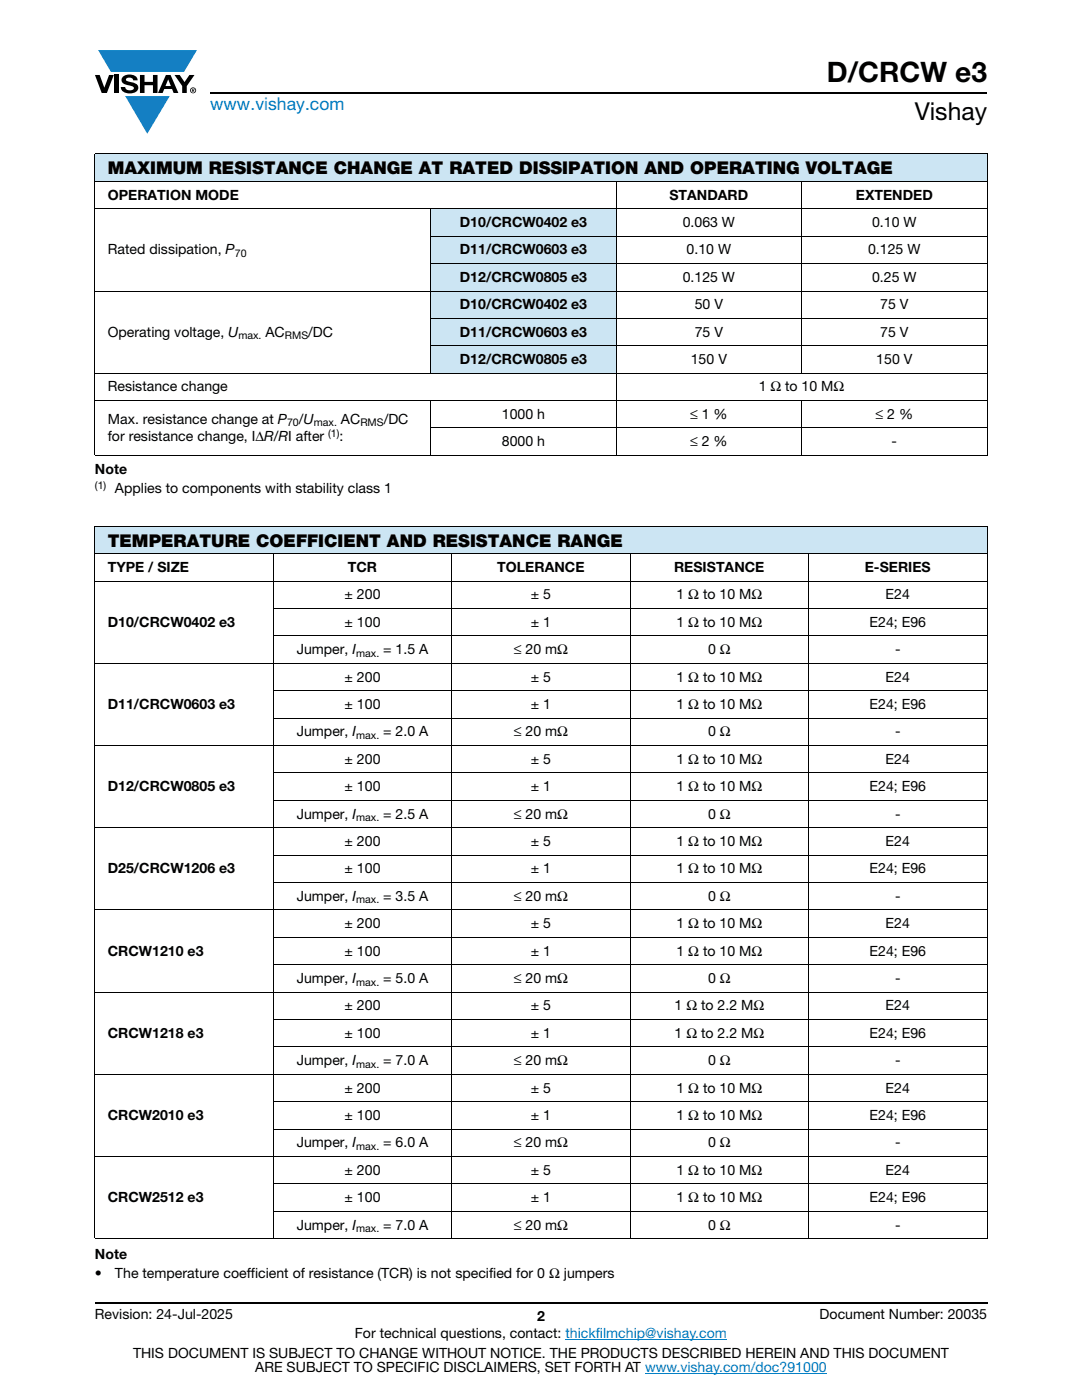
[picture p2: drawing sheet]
<svg xmlns="http://www.w3.org/2000/svg" width="216mm" height="279mm" viewBox="0 0 216 279" stroke-linecap="round" stroke-linejoin="round" font-family="sans-serif">
<defs><g id="words">
<text font-size="5.6" x="165" y="16.4">D/CRCW e3</text>
<text font-size="4.9" x="182.5" y="24">Vishay</text>
<text font-size="3.5" fill="#007ec4" x="42" y="21.9">www.vishay.com</text>
<g font-size="3.5">
<text x="21.5" y="34.8">MAXIMUM RESISTANCE CHANGE AT RATED DISSIPATION AND OPERATING VOLTAGE</text>
<text x="21.5" y="109.1">TEMPERATURE COEFFICIENT AND RESISTANCE RANGE</text>
</g>
<g font-size="2.8">
<text x="21.5" y="39.9">OPERATION MODE</text>
<text x="133.6" y="39.9">STANDARD</text>
<text x="170.8" y="39.9">EXTENDED</text>
<text x="91.8" y="45.3">D10/CRCW0402 e3</text>
<text x="136.2" y="45.3">0.063 W</text>
<text x="174" y="45.3">0.10 W</text>
<text x="21.5" y="50.8">Rated dissipation, P</text>
<text x="91.8" y="50.8">D11/CRCW0603 e3</text>
<text x="137" y="50.8">0.10 W</text>
<text x="173.2" y="50.8">0.125 W</text>
<text x="91.8" y="56.3">D12/CRCW0805 e3</text>
<text x="136.2" y="56.3">0.125 W</text>
<text x="174" y="56.3">0.25 W</text>
<text x="91.8" y="61.7">D10/CRCW0402 e3</text>
<text x="138.6" y="61.7">50 V</text>
<text x="175.6" y="61.7">75 V</text>
<text x="21.5" y="67.2">Operating voltage, U</text>
<text x="53" y="67.2">AC</text>
<text x="61.5" y="67.2">/DC</text>
<text x="91.8" y="67.2">D11/CRCW0603 e3</text>
<text x="138.6" y="67.2">75 V</text>
<text x="175.6" y="67.2">75 V</text>
<text x="91.8" y="72.7">D12/CRCW0805 e3</text>
<text x="137.8" y="72.7">150 V</text>
<text x="174.8" y="72.7">150 V</text>
<text x="21.5" y="78.1">Resistance change</text>
<text x="100.1" y="83.6">1000 h</text>
<text x="137.7" y="83.6">≤ 1 %</text>
<text x="151.4" y="78.1">1 Ω to 10 MΩ</text>
<text x="174.7" y="83.6">≤ 2 %</text>
<text x="21.5" y="84.6">Max. resistance change at P</text>
<text x="21.5" y="88.1">for resistance change, IΔR/RI after</text>
<text x="59.6" y="84.6">/U</text>
<text x="67.8" y="88.1">:</text>
<text x="68" y="84.6">AC</text>
<text x="76.6" y="84.6">/DC</text>
<text x="100.1" y="89.1">8000 h</text>
<text x="137.7" y="89.1">≤ 2 %</text>
<text x="177.9" y="89.1">-</text>
<text x="18.9" y="94.5">Note</text>
<text x="22.9" y="98.4">Applies to components with stability class 1</text>
<text x="21.5" y="114.2">TYPE / SIZE</text>
<text x="68.7" y="119.6">± 200</text>
<text x="69.4" y="114.2">TCR</text>
<text x="99.2" y="114.2">TOLERANCE</text>
<text x="105.9" y="119.6">± 5</text>
<text x="134.5" y="114.2">RESISTANCE</text>
<text x="135" y="119.6">1 Ω to 10 MΩ</text>
<text x="172.6" y="114.2">E-SERIES</text>
<text x="176.7" y="119.6">E24</text>
<text x="21.5" y="125.1">D10/CRCW0402 e3</text>
<text x="68.8" y="125.1">± 100</text>
<text x="105.9" y="125.1">± 1</text>
<text x="135" y="125.1">1 Ω to 10 MΩ</text>
<text x="173.5" y="125.1">E24; E96</text>
<text x="59.2" y="130.6">Jumper, I</text>
<text x="76.5" y="130.6">= 1.5 A</text>
<text x="102.5" y="130.6">≤ 20 mΩ</text>
<text x="141.3" y="130.6">0 Ω</text>
<text x="178.6" y="130.6">-</text>
<text x="68.8" y="136">± 200</text>
<text x="105.9" y="136">± 5</text>
<text x="135" y="136">1 Ω to 10 MΩ</text>
<text x="176.7" y="136">E24</text>
<text x="21.5" y="141.5">D11/CRCW0603 e3</text>
<text x="68.8" y="141.5">± 100</text>
<text x="105.9" y="141.5">± 1</text>
<text x="135" y="141.5">1 Ω to 10 MΩ</text>
<text x="173.5" y="141.5">E24; E96</text>
<text x="59.2" y="147">Jumper, I</text>
<text x="76.5" y="147">= 2.0 A</text>
<text x="102.5" y="147">≤ 20 mΩ</text>
<text x="141.3" y="147">0 Ω</text>
<text x="178.6" y="147">-</text>
<text x="68.8" y="152.4">± 200</text>
<text x="105.9" y="152.4">± 5</text>
<text x="135" y="152.4">1 Ω to 10 MΩ</text>
<text x="176.7" y="152.4">E24</text>
<text x="21.5" y="157.9">D12/CRCW0805 e3</text>
<text x="68.8" y="157.9">± 100</text>
<text x="105.9" y="157.9">± 1</text>
<text x="135" y="157.9">1 Ω to 10 MΩ</text>
<text x="173.5" y="157.9">E24; E96</text>
<text x="59.2" y="163.4">Jumper, I</text>
<text x="76.5" y="163.4">= 2.5 A</text>
<text x="102.5" y="163.4">≤ 20 mΩ</text>
<text x="141.3" y="163.4">0 Ω</text>
<text x="178.6" y="163.4">-</text>
<text x="68.8" y="168.8">± 200</text>
<text x="105.9" y="168.8">± 5</text>
<text x="135" y="168.8">1 Ω to 10 MΩ</text>
<text x="176.7" y="168.8">E24</text>
<text x="21.5" y="174.3">D25/CRCW1206 e3</text>
<text x="59.2" y="179.8">Jumper, I</text>
<text x="68.8" y="174.3">± 100</text>
<text x="76.5" y="179.8">= 3.5 A</text>
<text x="102.5" y="179.8">≤ 20 mΩ</text>
<text x="105.9" y="174.3">± 1</text>
<text x="135" y="174.3">1 Ω to 10 MΩ</text>
<text x="141.3" y="179.8">0 Ω</text>
<text x="173.5" y="174.3">E24; E96</text>
<text x="178.6" y="179.8">-</text>
<text x="68.8" y="185.2">± 200</text>
<text x="105.9" y="185.2">± 5</text>
<text x="135" y="185.2">1 Ω to 10 MΩ</text>
<text x="176.7" y="185.2">E24</text>
<text x="21.5" y="190.7">CRCW1210 e3</text>
<text x="68.8" y="190.7">± 100</text>
<text x="105.9" y="190.7">± 1</text>
<text x="135" y="190.7">1 Ω to 10 MΩ</text>
<text x="173.5" y="190.7">E24; E96</text>
<text x="59.2" y="196.2">Jumper, I</text>
<text x="76.5" y="196.2">= 5.0 A</text>
<text x="102.5" y="196.2">≤ 20 mΩ</text>
<text x="141.3" y="196.2">0 Ω</text>
<text x="178.6" y="196.2">-</text>
<text x="68.8" y="201.6">± 200</text>
<text x="105.9" y="201.6">± 5</text>
<text x="134.6" y="201.6">1 Ω to 2.2 MΩ</text>
<text x="176.7" y="201.6">E24</text>
<text x="21.5" y="207.1">CRCW1218 e3</text>
<text x="68.8" y="207.1">± 100</text>
<text x="105.9" y="207.1">± 1</text>
<text x="134.6" y="207.1">1 Ω to 2.2 MΩ</text>
<text x="173.5" y="207.1">E24; E96</text>
<text x="59.2" y="212.6">Jumper, I</text>
<text x="76.5" y="212.6">= 7.0 A</text>
<text x="102.5" y="212.6">≤ 20 mΩ</text>
<text x="141.3" y="212.6">0 Ω</text>
<text x="178.6" y="212.6">-</text>
<text x="68.8" y="218">± 200</text>
<text x="105.9" y="218">± 5</text>
<text x="135" y="218">1 Ω to 10 MΩ</text>
<text x="176.7" y="218">E24</text>
<text x="21.5" y="223.5">CRCW2010 e3</text>
<text x="68.8" y="223.5">± 100</text>
<text x="105.9" y="223.5">± 1</text>
<text x="135" y="223.5">1 Ω to 10 MΩ</text>
<text x="173.5" y="223.5">E24; E96</text>
<text x="59.2" y="229">Jumper, I</text>
<text x="76.5" y="229">= 6.0 A</text>
<text x="102.5" y="229">≤ 20 mΩ</text>
<text x="141.3" y="229">0 Ω</text>
<text x="178.6" y="229">-</text>
<text x="21.5" y="239.9">CRCW2512 e3</text>
<text x="68.8" y="234.4">± 200</text>
<text x="68.8" y="239.9">± 100</text>
<text x="105.9" y="234.4">± 5</text>
<text x="105.9" y="239.9">± 1</text>
<text x="135" y="234.4">1 Ω to 10 MΩ</text>
<text x="135" y="239.9">1 Ω to 10 MΩ</text>
<text x="173.5" y="239.9">E24; E96</text>
<text x="176.7" y="234.4">E24</text>
<text x="59.2" y="245.4">Jumper, I</text>
<text x="76.5" y="245.4">= 7.0 A</text>
<text x="102.5" y="245.4">≤ 20 mΩ</text>
<text x="141.3" y="245.4">0 Ω</text>
<text x="178.6" y="245.4">-</text>
<text x="18.9" y="251.2">Note</text>
<text x="18.9" y="255.1">•</text>
<text x="22.9" y="255.1">The temperature coefficient of resistance (TCR) is not specified for 0 Ω jumpers</text>
<text x="18.9" y="263.3">Revision: 24-Jul-2025</text>
<text x="107.2" y="263.6">2</text>
<text x="163.6" y="263.3">Document Number: 20035</text>
<text x="70.8" y="267.1">For technical questions, contact: thickfilmchip@vishay.com</text>
<text x="26.5" y="271">THIS DOCUMENT IS SUBJECT TO CHANGE WITHOUT NOTICE. THE PRODUCTS DESCRIBED HEREIN AND THIS DOCUMENT</text>
<text x="50.9" y="273.8">ARE SUBJECT TO SPECIFIC DISCLAIMERS, SET FORTH AT www.vishay.com/doc?91000</text>
</g>
<g font-size="2.1">
<text x="46.8" y="51.3">70</text>
<text x="47.6" y="67.7">max.</text>
<text x="56.9" y="67.7">RMS</text>
<text x="57.3" y="85.1">70</text>
<text x="62.6" y="85.1">max.</text>
<text x="65.5" y="87.2">(1)</text>
<text x="71.9" y="85.1">RMS</text>
<text x="18.9" y="97.6">(1)</text>
<text x="71.1" y="131.1">max.</text>
<text x="71.1" y="147.5">max.</text>
<text x="71.1" y="163.9">max.</text>
<text x="71.1" y="180.3">max.</text>
<text x="71.1" y="196.7">max.</text>
<text x="71.1" y="213.1">max.</text>
<text x="71.1" y="229.5">max.</text>
<text x="71.1" y="245.9">max.</text>
</g>
</g></defs>
<g fill="#147fc3">
<path d="M19.6 10h19.7l-2.6 4.3h-1.1h-13.5z"/>
<path d="M25 19.2h8.9l-4.5 7.5z"/>
</g>
<g fill="#000">
<path d="M18.9 15h1l.9 2.5 1-2.5h.9l-1.4 3.6h-1zM22.9 15h.9v3.6h-.9zM24.6 15.3a2.1 2.1 0 0 1 2.8 .3l.1 .4h-.9a.79 .79 0 0 0-.7-.5 .79 .79 0 0 0-.8 .4l.3 .3 1 .2a1.08 1.08 0 0 1 1.2 1 1.08 1.08 0 0 1-1.1 1.2 1.73 1.73 0 0 1-2.4-1.2h.9a.96 .96 0 0 0 .8 .6 .96 .96 0 0 0 .9-.4 1.31 1.31 0 0 0-1.2-.6 1.03 1.03 0 0 1-1.1-.6 1.03 1.03 0 0 1 .2-1.1zM27.9 15h.9v1.3h1.7v-1.3h.9v3.6h-.9v-1.6h-1.7v1.6h-.9zM34.8 15h1.1l.9 1.4 1-1.4h1l-1.5 2.2v1.4h-.9v-1.4z"/>
<path d="M33.6 15.9l.5 1.3h-1.1zM33.1 15l-1.6 3.6h1l.3-.8h1.5l.3 .8h1l-1.6-3.6z"/>
<path d="M38.4 17.8h.2v.2h-.2zM38.3 17.7v.7h.1v-.3l.4 .3-.2-.3 .2-.2-.1-.2z"/>
<path d="M38.1 18a.46 .46 0 0 1 .9 0 .46 .46 0 0 1-.9 0zM37.9 18a.6 .6 0 0 0 1.2 0 .6 .6 0 0 0-1.2 0z"/>
</g>
<path d="M42 18.6h155M18.9 260h178.1" fill="none" stroke="#000" stroke-width=".36"/>
<path d="M112.8 267.3h32.3M128.7 274h36.3" fill="none" stroke="#007ec4" stroke-width=".2"/>
<path d="M18.9 30.7h178.1v5.5h-178.1z" fill="#cce5f3"/>
<path d="M18.9 41.7h67.1v16.4h-67.1z" fill="#fff"/>
<path d="M86 41.7h37v5.4h-37z" fill="#cce5f3"/>
<path d="M123 41.7h37v5.4h-37z" fill="#fff"/>
<path d="M86 47.1h37v5.5h-37z" fill="#cce5f3"/>
<path d="M123 47.1h37v5.5h-37z" fill="#fff"/>
<path d="M86 52.6h37v5.5h-37z" fill="#cce5f3"/>
<g fill="#fff">
<path d="M123 52.6h37v5.5h-37z"/>
<path d="M18.9 58.1h67.1v16.4h-67.1z"/>
</g>
<path d="M86 58.1h37v5.4h-37z" fill="#cce5f3"/>
<path d="M123 58.1h37v5.4h-37z" fill="#fff"/>
<path d="M86 63.5h37v5.5h-37z" fill="#cce5f3"/>
<path d="M123 63.5h37v5.5h-37z" fill="#fff"/>
<path d="M86 69h37v5.5h-37z" fill="#cce5f3"/>
<g fill="#fff">
<path d="M123 69h37v5.5h-37z"/>
<path d="M18.9 74.5h104.1v5.4h-104.1z"/>
<path d="M123 74.5h74v5.4h-74z"/>
</g>
<path d="M18.9 105h178.1v5.5h-178.1z" fill="#cce5f3"/>
<g fill="none" stroke="#000" stroke-width=".2">
<path d="M18.9 30.7h178.1M18.9 36.2h178.1M18.9 30.8v60M123 36.1v54.9M160 36.1v38.5M197 30.8v60M18.9 41.7h178.1M18.9 58.1h178.1M85.9 47.1h111.1M85.9 52.6h111.1M86 41.6v33M18.9 74.5h178.1"/>
<path d="M18.9 79.9h178.1M85.9 63.5h111.1M85.9 69h111.1M86 79.9v11.1M160 79.9v11.1M18.9 90.9h178.1M85.9 85.4h111.1M18.9 105h178.1M18.9 110.5h35.6M18.9 116h178.1M18.9 105.1v142M54.5 110.4v136.9"/>
<path d="M54.6 110.5h142.4M90.1 110.4v136.9M125.8 110.4v136.9M161.4 110.4v136.9M197 105.1v5.3M197 110.6v5.3M197 116.1v131M18.9 132.4h178.1M54.5 121.4h142.5M54.5 126.9h142.5M54.5 137.8h142.5M18.9 148.8h178.1"/>
<path d="M54.5 143.3h142.5M54.5 154.2h142.5M54.5 159.7h142.5M18.9 165.2h178.1M54.5 170.6h142.5M54.5 176.1h142.5M18.9 181.6h178.1M18.9 198h178.1M54.5 187h142.5M54.5 192.5h142.5M18.9 214.4h178.1M54.5 203.5h142.5"/>
<path d="M54.5 208.9h142.5M54.5 219.9h142.5M18.9 230.8h178.1M54.5 225.3h142.5M54.5 236.3h142.5M18.9 247.2h178.1M54.5 241.7h142.5"/>
</g>
<use href="#words"/>
</svg>
